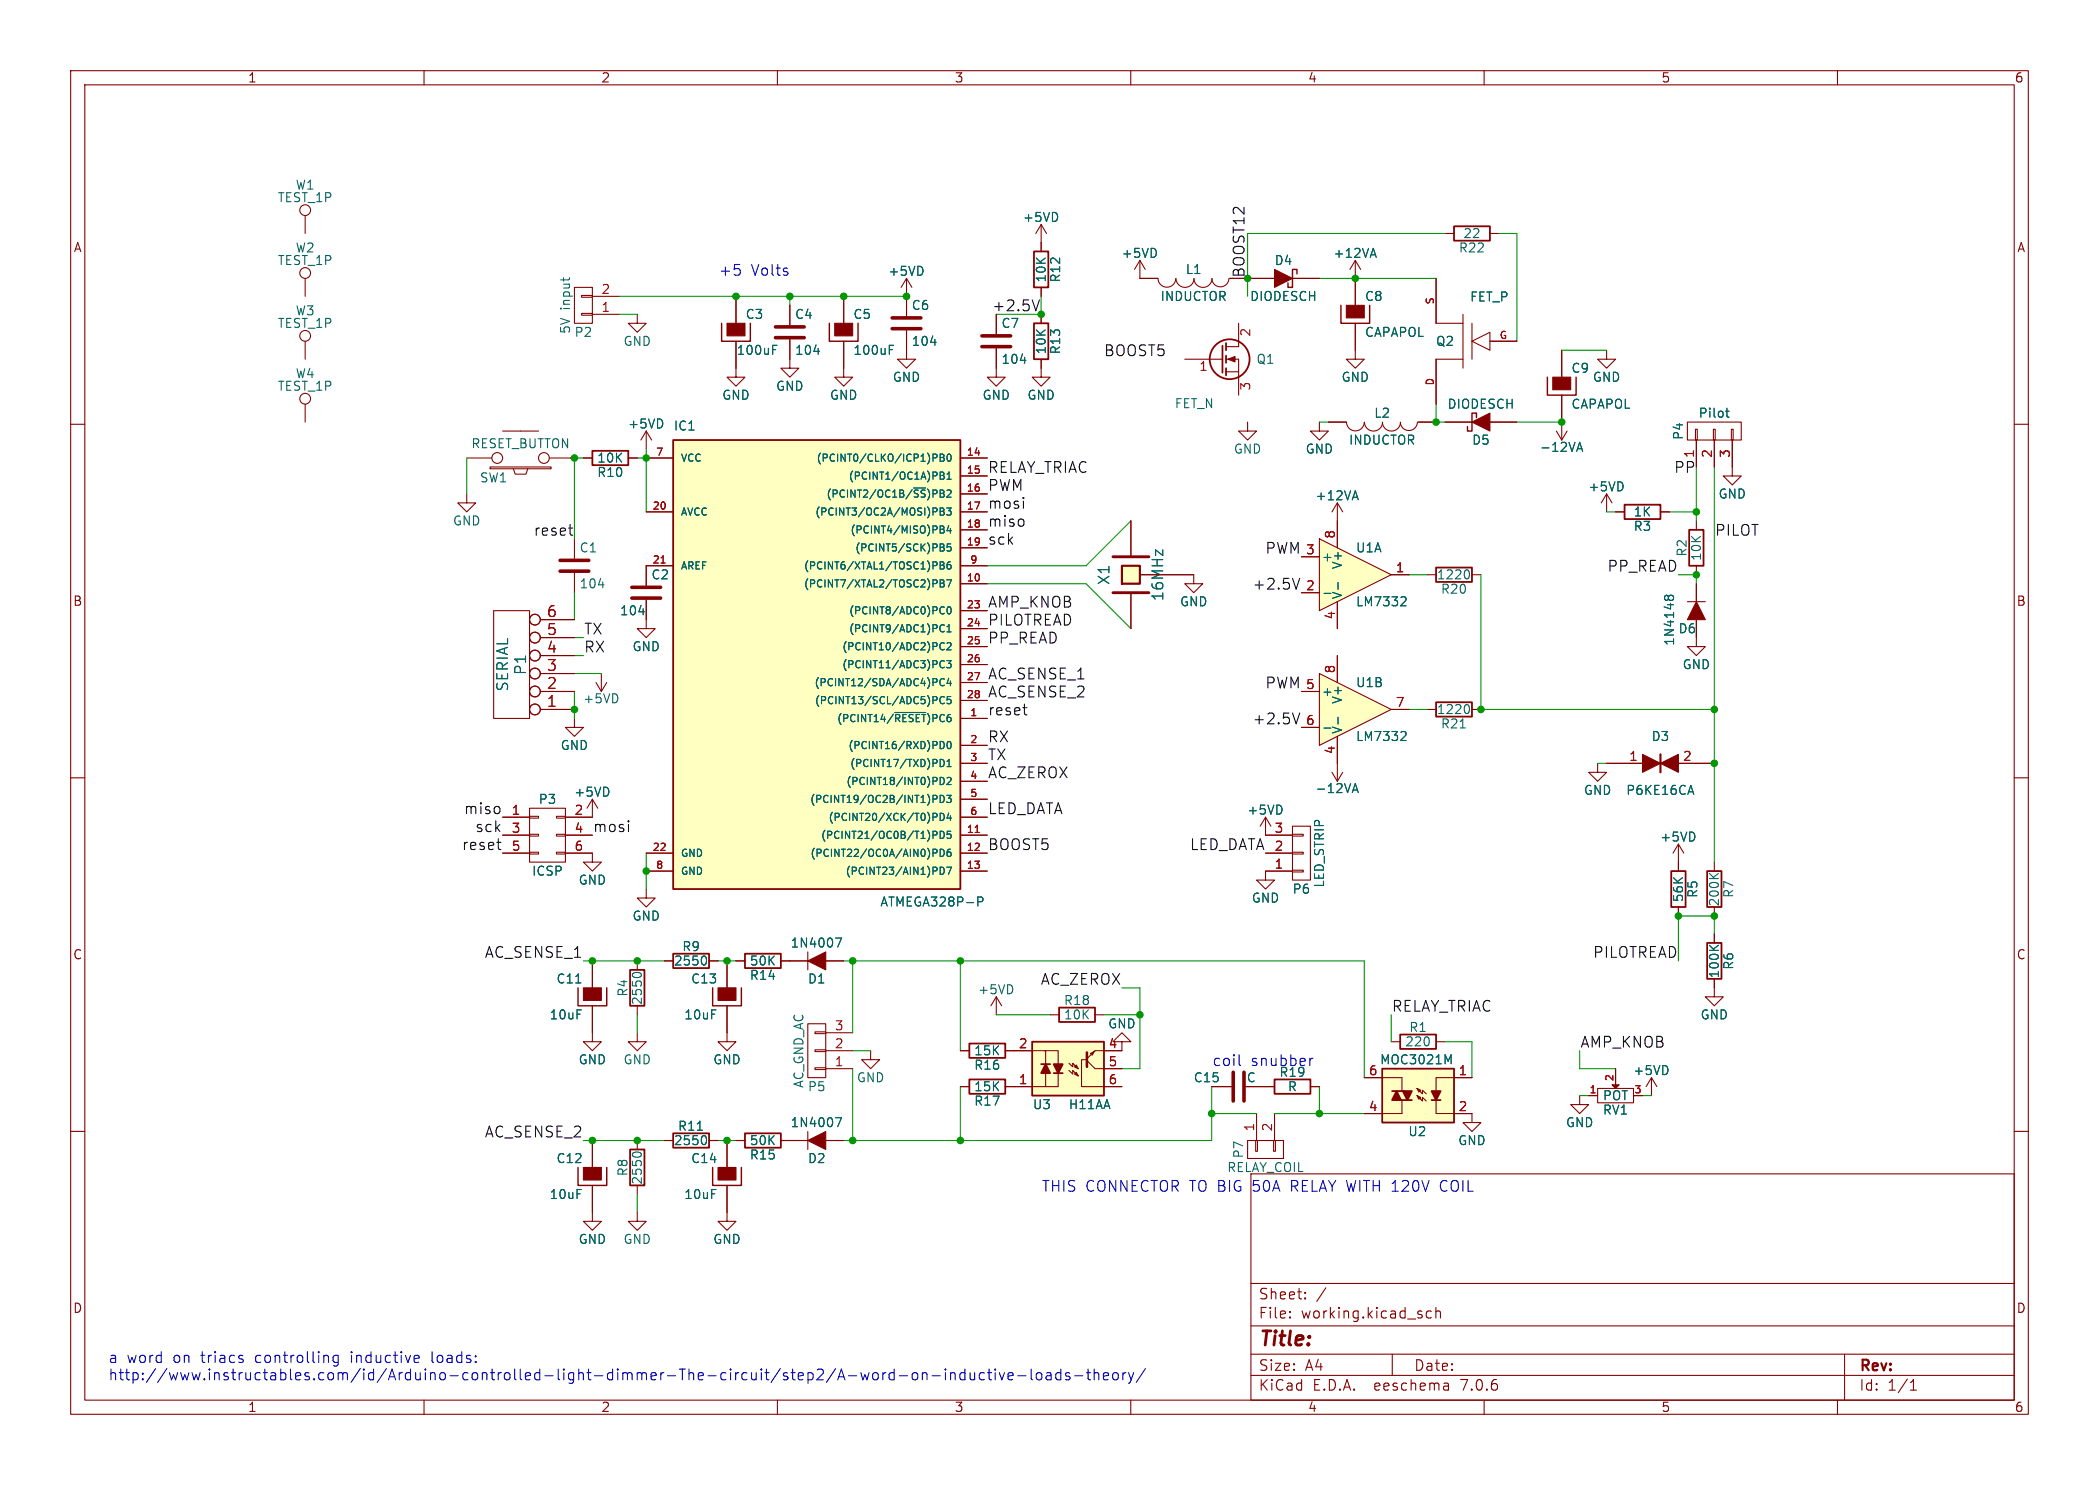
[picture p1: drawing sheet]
<svg xmlns="http://www.w3.org/2000/svg" width="297mm" height="210mm" viewBox="0 0 297 210" stroke-linecap="round" stroke-linejoin="round" font-family="sans-serif">
<defs><g id="words">
<text font-size="2.8" fill="#840000" x="178" y="190.9">Title:</text>
<g font-size="2.1" fill="#0000c2">
<text x="101.6" y="39.1">+5</text>
<text x="106.3" y="39.1">Volts</text>
<text x="171.4" y="150.9">coil</text>
<text x="177" y="150.9">snubber</text>
<text x="147.3" y="168.7">THIS CONNECTOR TO BIG</text>
<text x="177.5" y="168.7">50A</text>
<text x="183.1" y="168.7">RELAY WITH 120V</text>
<text x="204.6" y="168.7">COIL</text>
<text x="15.2" y="192.9">a</text>
<text x="15.2" y="195.3">http://www.instructables.com/id/Arduino-controlled-light-dimmer-The-circuit/step2/A-word-on-inductive-loads-theory/</text>
<text x="17.9" y="192.9">word</text>
<text x="24.5" y="192.9">on</text>
<text x="28.6" y="192.9">triacs</text>
<text x="36.4" y="192.9">controlling</text>
<text x="50" y="192.9">inductive</text>
<text x="61.6" y="192.9">loads:</text>
</g>
<text font-size="2.1" fill="#009600" x="176.2" y="39.4" transform="rotate(-90 176.2 39.4)">BOOST12</text>
<g font-size="2.1" fill="#0f0f0f">
<text x="140.3" y="44.1">+2.5V</text>
<text x="156.2" y="50.5">BOOST5</text>
<text x="139.7" y="69.5">PWM</text>
<text x="139.7" y="67">RELAY_TRIAC</text>
<text x="236.8" y="67">PP</text>
<text x="75.5" y="75.9">reset</text>
<text x="139.7" y="77.2">sck</text>
<text x="139.7" y="72.1">mosi</text>
<text x="139.7" y="74.6">miso</text>
<text x="242.6" y="75.9">PILOT</text>
<text x="177.2" y="83.5">+2.5V</text>
<text x="179" y="78.4">PWM</text>
<text x="227.4" y="81">PP_READ</text>
<text x="82.5" y="89.9">TX</text>
<text x="139.7" y="86">AMP_KNOB</text>
<text x="139.7" y="88.6">PILOTREAD</text>
<text x="82.5" y="92.4">RX</text>
<text x="139.7" y="91.1">PP_READ</text>
<text x="139.7" y="96.2">AC_SENSE_1</text>
<text x="139.7" y="101.3">reset</text>
<text x="139.7" y="98.7">AC_SENSE_2</text>
<text x="179" y="97.5">PWM</text>
<text x="139.7" y="107.6">TX</text>
<text x="139.7" y="105.1">RX</text>
<text x="177.2" y="102.6">+2.5V</text>
<text x="139.7" y="110.2">AC_ZEROX</text>
<text x="65.6" y="115.3">miso</text>
<text x="67.2" y="117.8">sck</text>
<text x="83.8" y="117.8">mosi</text>
<text x="139.7" y="115.3">LED_DATA</text>
<text x="65.3" y="120.3">reset</text>
<text x="139.7" y="120.3">BOOST5</text>
<text x="168.3" y="120.3">LED_DATA</text>
<text x="68.5" y="135.6">AC_SENSE_1</text>
<text x="225.4" y="135.6">PILOTREAD</text>
<text x="147.2" y="139.4">AC_ZEROX</text>
<text x="196.8" y="143.2">RELAY_TRIAC</text>
<text x="223.5" y="148.3">AMP_KNOB</text>
<text x="68.5" y="161">AC_SENSE_2</text>
</g>
<g font-size="2.1" fill="#006464">
<text x="157.2" y="82.8" transform="rotate(-90 157.2 82.8)">X1</text>
<text x="164.8" y="85.1" transform="rotate(-90 164.8 85.1)">16MHz</text>
<text x="74.7" y="95.5" transform="rotate(-90 74.7 95.5)">P1</text>
<text x="72.1" y="97.9" transform="rotate(-90 72.1 97.9)">SERIAL</text>
</g>
<g font-size="2.1" fill="#a90000">
<text x="77.3" y="89.9">5</text>
<text x="77.3" y="87.4">6</text>
<text x="77.3" y="95">3</text>
<text x="77.3" y="92.5">4</text>
<text x="77.3" y="100.1">1</text>
<text x="77.3" y="97.5">2</text>
</g>
<g font-size="2.1" fill="#840000">
<text x="178" y="184">Sheet:</text>
<text x="178" y="186.7">File:</text>
<text x="184.1" y="186.7">working.kicad_sch</text>
<text x="178" y="196.9">KiCad</text>
<text x="178" y="194.1">Size:</text>
<text x="184.7" y="194.1">A4</text>
<text x="185.7" y="196.9">E.D.A.</text>
<text x="194.6" y="196.9">eeschema</text>
<text x="200" y="194.1">Date:</text>
<text x="207" y="196.9">7.0.6</text>
<text x="263" y="194.3">Rev:</text>
<text x="263" y="196.9">Id:</text>
<text x="267.1" y="196.9">1/1</text>
</g>
<g font-size="1.8" fill="#840000">
<text x="35" y="11.9">1</text>
<text x="85" y="11.9">2</text>
<text x="135" y="11.9">3</text>
<text x="185" y="11.9">4</text>
<text x="235" y="11.9">5</text>
<text x="285" y="11.9">6</text>
<text x="10.3" y="35.9">A</text>
<text x="285.3" y="35.9">A</text>
<text x="10.3" y="85.9">B</text>
<text x="285.3" y="85.9">B</text>
<text x="10.3" y="135.9">C</text>
<text x="285.3" y="135.9">C</text>
<text x="10.3" y="185.9">D</text>
<text x="285.3" y="185.9">D</text>
<text x="35" y="199.9">1</text>
<text x="85" y="199.9">2</text>
<text x="135" y="199.9">3</text>
<text x="185" y="199.9">4</text>
<text x="235" y="199.9">5</text>
<text x="285" y="199.9">6</text>
</g>
<g font-size="1.8" fill="#006464">
<text x="39.2" y="28.8">TEST_1P</text>
<text x="41.7" y="27">W1</text>
<text x="41.7" y="35.9">W2</text>
<text x="144.6" y="31.6">+5VD</text>
<text x="206.3" y="35.9">R22</text>
<text x="207" y="33.9">22</text>
<text x="39.2" y="37.7">TEST_1P</text>
<text x="125.6" y="39.2">+5VD</text>
<text x="148.2" y="40" transform="rotate(-90 148.2 40)">10K</text>
<text x="150.2" y="40" transform="rotate(-90 150.2 40)">R12</text>
<text x="158.6" y="36.7">+5VD</text>
<text x="167.7" y="39">L1</text>
<text x="180.3" y="37.7">D4</text>
<text x="188.6" y="36.7">+12VA</text>
<text x="39.2" y="46.6">TEST_1P</text>
<text x="41.7" y="44.8">W3</text>
<text x="80.9" y="47.3" transform="rotate(-90 80.9 47.3)">5V</text>
<text x="80.9" y="43.8" transform="rotate(-90 80.9 43.8)">input</text>
<text x="81.2" y="47.9">P2</text>
<text x="105.4" y="45.3">C3</text>
<text x="112.4" y="45.3">C4</text>
<text x="120.7" y="45.3">C5</text>
<text x="128.9" y="44">C6</text>
<text x="141.6" y="46.6">C7</text>
<text x="164.1" y="42.8">INDUCTOR</text>
<text x="176.8" y="42.8">DIODESCH</text>
<text x="193" y="42.8">C8</text>
<text x="193" y="47.9">CAPAPOL</text>
<text x="207.9" y="42.8">FET_P</text>
<text x="41.7" y="53.7">W4</text>
<text x="88.1" y="49.1">GND</text>
<text x="104.1" y="50.4">100uF</text>
<text x="112.4" y="50.4">104</text>
<text x="120.7" y="50.4">100uF</text>
<text x="128.9" y="49.1">104</text>
<text x="141.6" y="51.7">104</text>
<text x="148.2" y="50.2" transform="rotate(-90 148.2 50.2)">10K</text>
<text x="150.2" y="50.2" transform="rotate(-90 150.2 50.2)">R13</text>
<text x="177.7" y="51.7">Q1</text>
<text x="203.1" y="49.1">Q2</text>
<text x="222.3" y="52.9">C9</text>
<text x="39.2" y="55.5">TEST_1P</text>
<text x="102.1" y="56.7">GND</text>
<text x="109.7" y="55.5">GND</text>
<text x="117.3" y="56.7">GND</text>
<text x="126.2" y="54.2">GND</text>
<text x="138.9" y="56.7">GND</text>
<text x="145.3" y="56.7">GND</text>
<text x="166.1" y="57.9">FET_N</text>
<text x="189.7" y="54.2">GND</text>
<text x="194.4" y="59.3">L2</text>
<text x="204.7" y="58">DIODESCH</text>
<text x="222.3" y="58">CAPAPOL</text>
<text x="225.3" y="54.2">GND</text>
<text x="240.3" y="59.3">Pilot</text>
<text x="66.6" y="63.6">RESET_BUTTON</text>
<text x="84.4" y="65.6">10K</text>
<text x="88.8" y="60.8">+5VD</text>
<text x="95.3" y="61.1">IC1</text>
<text x="174.5" y="64.4">GND</text>
<text x="184.7" y="64.4">GND</text>
<text x="190.8" y="63.1">INDUCTOR</text>
<text x="208.2" y="63.1">D5</text>
<text x="217.8" y="64.1">-12VA</text>
<text x="238.4" y="62.3" transform="rotate(-90 238.4 62.3)">P4</text>
<text x="67.8" y="68.4">SW1</text>
<text x="84.4" y="67.7">R10</text>
<text x="186" y="71">+12VA</text>
<text x="224.7" y="69.7">+5VD</text>
<text x="243.1" y="70.7">GND</text>
<text x="64" y="74.5">GND</text>
<text x="231.1" y="75.3">R3</text>
<text x="231.1" y="73.3">1K</text>
<text x="81.9" y="78.3">C1</text>
<text x="81.9" y="83.4">104</text>
<text x="92.1" y="82.1">C2</text>
<text x="186.9" y="79.6">+</text>
<text x="190.1" y="80.6" transform="rotate(-90 190.1 80.6)">V+</text>
<text x="191.8" y="78.3">U1A</text>
<text x="203.2" y="82.1">1220</text>
<text x="238.9" y="78.8" transform="rotate(-90 238.9 78.8)">R2</text>
<text x="240.9" y="79.4" transform="rotate(-90 240.9 79.4)">10K</text>
<text x="87.6" y="87.2">104</text>
<text x="166.9" y="86">GND</text>
<text x="190.1" y="84.8" transform="rotate(-90 190.1 84.8)">V-</text>
<text x="191.8" y="86">LM7332</text>
<text x="203.8" y="84.2">R20</text>
<text x="237.4" y="89.8">D6</text>
<text x="89.4" y="92.3">GND</text>
<text x="237.1" y="91.4" transform="rotate(-90 237.1 91.4)">1N4148</text>
<text x="238" y="94.8">GND</text>
<text x="82.4" y="99.7">+5VD</text>
<text x="186.9" y="98.7">+</text>
<text x="190.1" y="99.6" transform="rotate(-90 190.1 99.6)">V+</text>
<text x="191.8" y="97.4">U1B</text>
<text x="203.2" y="101.2">1220</text>
<text x="79.2" y="106.3">GND</text>
<text x="190.1" y="103.9" transform="rotate(-90 190.1 103.9)">V-</text>
<text x="191.8" y="105">LM7332</text>
<text x="203.8" y="103.2">R21</text>
<text x="233.6" y="105">D3</text>
<text x="76.1" y="113.9">P3</text>
<text x="81.1" y="112.9">+5VD</text>
<text x="186" y="112.4">-12VA</text>
<text x="224" y="112.6">GND</text>
<text x="230" y="112.6">P6KE16CA</text>
<text x="176.4" y="115.4">+5VD</text>
<text x="234.8" y="119.2">+5VD</text>
<text x="75.2" y="124.1">ICSP</text>
<text x="81.8" y="125.3">GND</text>
<text x="187.6" y="125.6" transform="rotate(-90 187.6 125.6)">LED_STRIP</text>
<text x="89.4" y="130.4">GND</text>
<text x="124.5" y="128.4">ATMEGA328P-P</text>
<text x="177" y="127.9">GND</text>
<text x="182.8" y="126.6">P6</text>
<text x="238.4" y="127.7" transform="rotate(-90 238.4 127.7)">56K</text>
<text x="240.4" y="127.1" transform="rotate(-90 240.4 127.1)">R5</text>
<text x="243.4" y="128.3" transform="rotate(-90 243.4 128.3)">200K</text>
<text x="245.5" y="127.1" transform="rotate(-90 245.5 127.1)">R7</text>
<text x="95.3" y="136.8">2550</text>
<text x="96.4" y="134.7">R9</text>
<text x="106" y="136.8">50K</text>
<text x="111.8" y="134.2">1N4007</text>
<text x="245.5" y="137.2" transform="rotate(-90 245.5 137.2)">R6</text>
<text x="78.6" y="139.3">C11</text>
<text x="89" y="141" transform="rotate(-90 89 141)">R4</text>
<text x="91" y="142.2" transform="rotate(-90 91 142.2)">2550</text>
<text x="97.7" y="139.3">C13</text>
<text x="106" y="138.8">R14</text>
<text x="114.2" y="139.3">D1</text>
<text x="138.3" y="140.8">+5VD</text>
<text x="150.5" y="142.3">R18</text>
<text x="243.4" y="138.4" transform="rotate(-90 243.4 138.4)">100K</text>
<text x="77.7" y="144.4">10uF</text>
<text x="96.7" y="144.4">10uF</text>
<text x="137.8" y="149.5">15K</text>
<text x="150.5" y="144.4">10K</text>
<text x="156.7" y="145.6">GND</text>
<text x="198.7" y="148.2">220</text>
<text x="199.3" y="146.2">R1</text>
<text x="240.5" y="144.4">GND</text>
<text x="81.8" y="150.7">GND</text>
<text x="88.1" y="150.7">GND</text>
<text x="100.8" y="150.7">GND</text>
<text x="113.9" y="154" transform="rotate(-90 113.9 154)">AC_GND_AC</text>
<text x="114.2" y="154.5">P5</text>
<text x="121.2" y="153.3">GND</text>
<text x="137.8" y="154.5">15K</text>
<text x="137.8" y="151.5">R16</text>
<text x="168.8" y="153.3">C15</text>
<text x="176.3" y="153.3">C</text>
<text x="180.9" y="152.5">R19</text>
<text x="182.1" y="154.5">R</text>
<text x="195.2" y="150.7">MOC3021M</text>
<text x="226.7" y="155.8">POT</text>
<text x="231" y="152.2">+5VD</text>
<text x="95.8" y="160.1">R11</text>
<text x="111.8" y="159.6">1N4007</text>
<text x="137.8" y="156.6">R17</text>
<text x="146.1" y="157.1">U3</text>
<text x="151.1" y="157.1">H11AA</text>
<text x="199.2" y="160.9">U2</text>
<text x="221.5" y="159.6">GND</text>
<text x="226.7" y="157.8">RV1</text>
<text x="78.6" y="164.7">C12</text>
<text x="89" y="166.4" transform="rotate(-90 89 166.4)">R8</text>
<text x="91" y="167.6" transform="rotate(-90 91 167.6)">2550</text>
<text x="95.3" y="162.2">2550</text>
<text x="97.7" y="164.7">C14</text>
<text x="106" y="164.2">R15</text>
<text x="106" y="162.2">50K</text>
<text x="114.2" y="164.7">D2</text>
<text x="173.6" y="166">RELAY_COIL</text>
<text x="176.1" y="163.9" transform="rotate(-90 176.1 163.9)">P7</text>
<text x="206.2" y="162.2">GND</text>
<text x="77.7" y="169.8">10uF</text>
<text x="96.7" y="169.8">10uF</text>
<text x="81.8" y="176.1">GND</text>
<text x="88.1" y="176.1">GND</text>
<text x="100.8" y="176.1">GND</text>
</g>
<g font-size="1.8" fill="#a90000">
<text x="85" y="41.7">2</text>
<text x="85" y="44.2">1</text>
<text x="177.2" y="47.7" transform="rotate(-90 177.2 47.7)">2</text>
<text x="169.6" y="52.8">1</text>
<text x="177.2" y="55.3" transform="rotate(-90 177.2 55.3)">3</text>
<text x="239.8" y="64.8" transform="rotate(-90 239.8 64.8)">1</text>
<text x="242.3" y="64.8" transform="rotate(-90 242.3 64.8)">2</text>
<text x="244.9" y="64.8" transform="rotate(-90 244.9 64.8)">3</text>
<text x="189" y="76.3" transform="rotate(-90 189 76.3)">8</text>
<text x="184.7" y="83.6">2</text>
<text x="184.7" y="78.5">3</text>
<text x="197.4" y="81">1</text>
<text x="189" y="87.7" transform="rotate(-90 189 87.7)">4</text>
<text x="189" y="95.3" transform="rotate(-90 189 95.3)">8</text>
<text x="184.7" y="97.5">5</text>
<text x="197.4" y="100.1">7</text>
<text x="184.7" y="102.6">6</text>
<text x="189" y="106.8" transform="rotate(-90 189 106.8)">4</text>
<text x="230.4" y="107.7">1</text>
<text x="238.1" y="107.7">2</text>
<text x="72.3" y="115.3">1</text>
<text x="72.3" y="117.9">3</text>
<text x="81.2" y="115.3">2</text>
<text x="81.2" y="117.9">4</text>
<text x="180.3" y="117.9">3</text>
<text x="72.3" y="120.4">5</text>
<text x="81.2" y="120.4">6</text>
<text x="180.3" y="122.9">1</text>
<text x="180.3" y="120.4">2</text>
<text x="118" y="148.3">2</text>
<text x="118" y="145.8">3</text>
<text x="144.1" y="148.3">2</text>
<text x="156.8" y="148.3">4</text>
<text x="118" y="150.9">1</text>
<text x="144.1" y="153.4">1</text>
<text x="156.8" y="150.9">5</text>
<text x="156.8" y="153.4">6</text>
<text x="193.6" y="152.1">6</text>
<text x="206.3" y="152.1">1</text>
<text x="177.5" y="160.1" transform="rotate(-90 177.5 160.1)">1</text>
<text x="180.1" y="160.1" transform="rotate(-90 180.1 160.1)">2</text>
<text x="193.6" y="157.2">4</text>
<text x="206.3" y="157.2">2</text>
</g>
<g font-size="1.4" fill="#a90000">
<text x="202.9" y="43.2" transform="rotate(-90 202.9 43.2)">S</text>
<text x="212.1" y="48">G</text>
<text x="202.9" y="54.6" transform="rotate(-90 202.9 54.6)">D</text>
<text x="92.7" y="64.5">7</text>
<text x="136.7" y="64.5">14</text>
<text x="136.7" y="67.1">15</text>
<text x="136.7" y="69.6">16</text>
<text x="92.3" y="72.1">20</text>
<text x="136.7" y="72.1">17</text>
<text x="136.7" y="74.7">18</text>
<text x="136.7" y="77.2">19</text>
<text x="92.3" y="79.8">21</text>
<text x="136.7" y="82.3">10</text>
<text x="137.2" y="79.8">9</text>
<text x="136.7" y="86.1">23</text>
<text x="136.7" y="88.6">24</text>
<text x="136.7" y="91.2">25</text>
<text x="136.7" y="93.7">26</text>
<text x="136.7" y="96.3">27</text>
<text x="136.7" y="98.8">28</text>
<text x="137.2" y="101.3">1</text>
<text x="137.2" y="105.2">2</text>
<text x="137.2" y="107.7">3</text>
<text x="137.2" y="110.2">4</text>
<text x="137.2" y="112.8">5</text>
<text x="136.7" y="117.9">11</text>
<text x="137.2" y="115.3">6</text>
<text x="92.3" y="120.4">22</text>
<text x="92.7" y="122.9">8</text>
<text x="136.7" y="120.4">12</text>
<text x="136.7" y="122.9">13</text>
<text x="224.8" y="154.7">1</text>
<text x="228.3" y="153" transform="rotate(-90 228.3 153)">2</text>
<text x="231.2" y="154.7">3</text>
</g>
<g font-size="1.4" fill="#006464">
<text x="96.3" y="65.5">VCC</text>
<text x="115.4" y="65.5">(PCINT0/CLKO/ICP1)PB0</text>
<text x="116.8" y="70.6">(PCINT2/OC1B/~{SS})PB2</text>
<text x="120" y="68">(PCINT1/OC1A)PB1</text>
<text x="96.3" y="73.1">AVCC</text>
<text x="115.2" y="73.1">(PCINT3/OC2A/MOSI)PB3</text>
<text x="120.2" y="75.7">(PCINT4/MISO)PB4</text>
<text x="96.3" y="80.7">AREF</text>
<text x="113.6" y="83.3">(PCINT7/XTAL2/TOSC2)PB7</text>
<text x="113.6" y="80.7">(PCINT6/XTAL1/TOSC1)PB6</text>
<text x="120.9" y="78.2">(PCINT5/SCK)PB5</text>
<text x="120" y="87.1">(PCINT8/ADC0)PC0</text>
<text x="120" y="89.6">(PCINT9/ADC1)PC1</text>
<text x="119" y="92.2">(PCINT10/ADC2)PC2</text>
<text x="119" y="94.7">(PCINT11/ADC3)PC3</text>
<text x="115.1" y="97.3">(PCINT12/SDA/ADC4)PC4</text>
<text x="115.2" y="99.8">(PCINT13/SCL/ADC5)PC5</text>
<text x="118.3" y="102.3">(PCINT14/~{RESET})PC6</text>
<text x="119.9" y="106.1">(PCINT16/RXD)PD0</text>
<text x="114.5" y="113.8">(PCINT19/OC2B/INT1)PD3</text>
<text x="119.6" y="111.2">(PCINT18/INT0)PD2</text>
<text x="120.2" y="108.7">(PCINT17/TXD)PD1</text>
<text x="116" y="118.8">(PCINT21/OC0B/T1)PD5</text>
<text x="117.1" y="116.3">(PCINT20/XCK/T0)PD4</text>
<text x="96.3" y="121.4">GND</text>
<text x="96.3" y="123.9">GND</text>
<text x="114.5" y="121.4">(PCINT22/OC0A/AIN0)PD6</text>
<text x="119.5" y="123.9">(PCINT23/AIN1)PD7</text>
</g>
</g></defs>
<g fill="none" stroke="#840000" stroke-width=".15">
<path d="M10 10h277v190h-277zM12 12h273v186h-273zM60 10v2M110 10v2M160 10v2M210 10v2M260 10v2M43.2 30.5v2.5M43.2 39.4v2.5M128.3 39.4l-.8 1.2M128.3 39.4v5.3M128.3 39.4l.7 1.2"/>
<path d="M10 60h2M43.2 48.3v2.5M43.2 57.2v2.5M104.1 48.3v5h1.3l-1.3 1.3-1.2-1.3h1.2M104.1 41.9v3.8M111.8 48v4.1h1.2l-1.2 1.2-1.3-1.2h1.3M111.8 43.2v2.8M119.4 48.3v5h1.2l-1.2 1.3-1.3-1.3h1.3M119.4 41.9v3.8M128.3 46.7v4.1h1.2l-1.2 1.3-1.3-1.3h1.3M176.5 59.7v1.3h1.3l-1.3 1.2-1.2-1.2h1.2M191.8 49.5v1.3h1.2l-1.2 1.3-1.3-1.3h1.3"/>
<path d="M285 60h2M240 73.7v1.2M91.4 84.8v4.1h1.3l-1.3 1.3-1.2-1.3h1.2M91.4 80v2.8M238.8 85.1h2.5M240 87.6v3.8h1.3l-1.3 1.3-1.2-1.3h1.2M240 80v1.3M240 82.6v2.5M10 110h2M226.1 108v1.2h1.2l-1.2 1.3-1.3-1.3h1.3M227.3 108h15.3M237.5 119.4l-.8 1.3"/>
<path d="M237.5 119.4v3.8M237.5 119.4l.8 1.3M285 110h2M237.5 128.3v1.2M242.6 138.4v2.6h1.2l-1.2 1.2-1.3-1.2h1.3M242.6 121.9v1.3M242.6 128.3v1.2M242.6 132.1v1.3M10 160h2M196.8 147.3h1.3M203.2 147.3h1.3M223.5 154.9v1.3h1.3l-1.3 1.3-1.3-1.3h1.3"/>
<path d="M224.8 154.9h1.3M226.1 153.9h5v2.1h-5zM228.6 151.1v2.6M231.1 154.9h1.3M233.7 152.4l-.8 1.3M233.7 152.4v2.5M233.7 152.4l.7 1.3M285 160h2M177 166h108v32h-108zM60 198v2M110 198v2M160 198v2"/>
<path d="M177 194.5h108M177 191.5h108M177 187.5h108M177 181.5h108M182.5 186.3h.1l-.1 .1M182.5 186.3v.1M182.5 185.5v.1M182.5 185.5h.1l-.1 .1M184.7 183.6v.1M184.7 183.6h-.1l.1 .1M184.7 182.8v.1M184.7 182.8h-.1l.1 .1"/>
<path d="M187.6 182.1l-1.3 2M197 191.5v3M202.5 185.5l-.4-.1-.3 .3v.4l.2 .2 .1 .1 .4-.1M203.2 185.5a.37 .37 0 0 1 .6 .1v.8M203.2 184.9v1.5M204.9 195.7l.1 .9M205 196.5l-.2 .1M205 196h-.2M210 198v2M260 198v2M261 191.5v6.5M270.3 196.6h.9"/>
<path d="M270.3 195.5l.4-.4v1.5"/>
<circle cx="43.2" cy="38.6" r=".76"/>
<circle cx="43.2" cy="29.7" r=".76"/>
<circle cx="43.2" cy="56.4" r=".76"/>
<circle cx="43.2" cy="47.5" r=".76"/>
</g>
<path d="M239 74.9h2v5.1h-2zM236.5 123.2h2v5.1h-2zM241.6 123.2h2v5.1h-2zM241.6 133.4h2v5h-2zM198.1 146.3h5.1v2h-5.1z" fill="none" stroke="#840000" stroke-width=".25"/>
<g fill="none" stroke="#006464" stroke-width=".15">
<path d="M109.3 49.4h.5M109.3 48.8h.6M115.2 49.7h.8M125.8 49.4h.5M125.8 48.8h.6M131.7 48.4h.8M90.4 86.5h.8M236.1 84.7l-.1 .1M236.1 84.4l-.3-.2h-.1l-.2 .2 .1 .4M236.1 84.4l.2-.2h.4l.1 .2-.1 .4M236.1 84.4v.3M236.1 84.7v.1"/>
<path d="M239.2 111.1l.5 1.2M241.9 123.5l.7 .7M241.9 133.7l.7 .7M243.1 123.5l-.7 .6M243.1 133.7l-.7 .5"/>
</g>
<path d="M109.7 47.8h4.1M109.7 46.2h4.1M126.2 46.5h4.1M126.2 45h4.1M89.4 84.6h4.1M89.4 83.1h4.1" fill="none" stroke="#840000" stroke-width=".51"/>
<path d="M102.1 45.7v2.6h4.1v-2.6M117.3 45.7v2.6h4.1v-2.6" fill="none" stroke="#840000" stroke-width=".2"/>
<g fill="#840000" stroke="#840000" stroke-width=".15">
<path d="M118.1 45.7h2.5v1.8h-2.5z"/>
<path d="M228.1 153.4h1l-.5 .5z"/>
<path d="M232.4 106.7l2.5 1.3-2.5 1.2z"/>
<path d="M234.9 108l2.6-1.3v2.5z"/>
<path d="M102.9 45.7h2.5v1.8h-2.5z"/>
<path d="M240 85.1l1.3 2.5h-2.5z"/>
</g>
<path d="M234.9 106.7v2.5" fill="none" stroke="#840000" stroke-width=".3"/>
<path d="M158.7 80h2.6v2.6h-2.6z" fill="#ffffc2"/>
<path d="M157.5 78.7h5.1M157.5 83.8h5.1" fill="none" stroke="#840000" stroke-width=".41"/>
<path d="M158.7 80h2.6v2.6h-2.6z" fill="none" stroke="#840000" stroke-width=".3"/>
<g fill="none" stroke="#840000" stroke-width=".15">
<path d="M161.3 36.8l-.8 1.3M161.3 36.8v2.6h2.5M161.3 36.8l.8 1.3M163.9 39.4a1.26 1.26 0 0 0 1.2 1.2 1.26 1.26 0 0 0 1.3-1.2M166.4 39.4a1.28 1.28 0 0 0 1.3 1.2 1.28 1.28 0 0 0 1.3-1.2 1.27 1.27 0 0 0 1.2 1.2 1.27 1.27 0 0 0 1.3-1.2M171.5 39.4a1.21 1.21 0 0 0 1.2 1.2 1.21 1.21 0 0 0 1.2-1.2M203.2 39.4v6.3h3.8M204.5 33h1.2M210.8 33h1.3M167.6 50.8h5.4M173.5 50.8h1.8v5.1M173.5 52.6h1.8"/>
<path d="M175.3 45.7v3.3h-1.8M204.5 59.7h3.8M207 44.5v7.6M207 50.8h-3.8v6.4M208.3 45.7v5.1M208.3 48.3l2.5-1.3v2.5zM210.8 48.3h3.8M210.8 59.7h3.8M221 49.5v3.8M221 55.9v6.3M227.3 49.5v1.3h1.3l-1.3 1.3-1.2-1.3h1.2M238.8 59.7h7.6v2.5h-7.6z"/>
<path d="M66 69.9v1.2h1.3l-1.3 1.3-1.2-1.3h1.2M66 64.8h3.6M69.3 66h8.7v.3h-8.7zM71.1 61h5.1M72.6 66.3l.3 .8h1.5l.3-.8M77.7 64.8h3.6M81.3 76.2v2.8M82.5 64.8h1.3M88.9 64.8h1.3M91.4 64.8h3.8M91.4 61l-.7 1.2M91.4 61v2.5"/>
<path d="M91.4 61l.8 1.2M91.4 72.4h3.8M135.9 64.8h3.8M135.9 72.4h3.8M135.9 67.3h3.8M135.9 69.9h3.8M135.9 74.9h3.8M135.9 77.5h3.8M160 73.7v5M220.2 61l.8 1.2M221.7 61l-.7 1.2M227.3 69.9l-.7 1.2"/>
<path d="M227.3 69.9v2.5M227.3 69.9l.8 1.2M228.6 72.4h1.3M234.9 72.4h1.3M239.9 60.7h.3v1.5h-.3zM240 62.2v3.8M242.4 60.7h.3v1.5h-.3zM242.6 62.2v3.8M245 60.7h.2v1.5h-.2zM245.1 62.2v5.1h1.3l-1.3 1.3-1.3-1.3h1.3M69.8 86.4h5.1v15.2h-5.1zM76.5 97.8h4.8"/>
<path d="M76.5 95.3h4.8M76.5 92.7h4.8M76.5 90.2h4.8M76.5 87.6h4.8M81.3 81v2.8M84.3 96.5l.8 1.3M85.1 95.3v2.5M85.9 96.5l-.8 1.3M91.4 80h3.8M135.9 82.6h3.8M135.9 80h3.8M135.9 86.4h3.8"/>
<path d="M135.9 88.9h3.8M135.9 91.4h3.8M135.9 94h3.8M135.9 96.5h3.8M135.9 99.1h3.8M160 83.8v5.1M161.3 81.3h7.6v1.3h1.3l-1.3 1.2-1.3-1.2h1.3M201.9 81.3h1.3M208.3 81.3h1.2M76.5 100.3h4.8M81.3 101.6v1.3h1.2l-1.2 1.2-1.3-1.2h1.3M83.8 113l-.7 1.3"/>
<path d="M83.8 113v2.6M83.8 113l.8 1.3M135.9 101.6h3.8M135.9 118.1h3.8M135.9 105.4h3.8M135.9 108h3.8M135.9 110.5h3.8M135.9 113h3.8M135.9 115.6h3.8M179.1 115.6l-.8 1.2M179.1 115.6v2.5M179.1 115.6l.7 1.2"/>
<path d="M91.4 120.7h3.8M91.4 123.2h3.8M135.9 120.7h3.8M135.9 123.2h3.8M179.1 123.2v1.3h1.2l-1.2 1.2-1.3-1.2h1.3M114.3 144.8h2.5v7.6h-2.5zM115.3 145.9h1.5v.3h-1.5zM115.3 148.5h1.5v.2h-1.5zM115.3 151h1.5v.3h-1.5zM116.8 151.1h3.8M116.8 148.6h3.8M116.8 146.1h3.8"/>
<path d="M158.7 147.3h1.3l-1.3-1.2-1.2 1.2h1.2v1.3M83.8 167.6v5.1h1.3l-1.3 1.3-1.3-1.3h1.3M83.8 161.3v3.8M90.2 171.5v1.2h1.2l-1.2 1.3-1.3-1.3h1.3M90.2 161.3v1.3M90.2 167.6v1.3M94 161.3h1.2M100.3 161.3h1.3M102.9 171.5v1.2h1.2l-1.2 1.3-1.3-1.3h1.3"/>
<circle cx="70.4" cy="64.8" r=".76"/>
<circle cx="77" cy="64.8" r=".76"/>
<circle cx="75.7" cy="92.7" r=".76"/>
<circle cx="75.7" cy="87.6" r=".76"/>
<circle cx="75.7" cy="97.8" r=".76"/>
<circle cx="75.7" cy="95.2" r=".76"/>
<circle cx="75.7" cy="90.2" r=".76"/>
<circle cx="75.7" cy="100.3" r=".76"/>
</g>
<g fill="none" stroke="#840000" stroke-width=".25">
<path d="M205.7 32h5.1v2h-5.1zM173 48.9v3.8M173.5 48.5v1M173.5 50.3v1M173.5 52.1v1M83.8 63.8h5.1v2h-5.1zM95.2 62.2h40.7v63.5h-40.7zM229.9 71.4h5v2h-5zM203.2 80.3h5.1v2h-5.1zM89.2 162.6h2v5h-2zM95.2 160.3h5.1v2h-5.1z"/>
<circle cx="174" cy="50.8" r="2.82"/>
</g>
<g fill="none" stroke="#006464" stroke-width=".15">
<path d="M244.2 58.2h.5M244.4 57.7v1.1v.1l.3 .1M129.3 69h1.7M132 64.2h.4l.2 .2-.1 .3h-.5M132.5 79.5l.1 .1-.1 .3M132.5 71.9v.4M133 79.5h.4l.2 .1-.2 .3 .2 .1v.3l-.2 .2h-.4zM133 64.2h.4l.2 .2-.2 .3 .2 .1v.2l-.2 .2h-.4zM133 71.8h.4l.2 .2-.2 .3 .2 .1v.3l-.2 .2h-.4zM133 66.8l.5 .1 .1 .1-.2 .2M133 74.4l.5 .1 .1 .2-.2 .2M133 76.9l.5 .1 .1 .2-.2 .2"/>
<path d="M133 64.7h.4M133 67.2h.4M133 72.3h.4M133 74.9h.4M133 77.4h.4M133 79.9h.4M133.4 67.2l.2 .2v.3l-.6 .1M133.4 74.9l.2 .2v.2l-.6 .1M133.4 77.4l.2 .2v.2l-.6 .1M134 71.8h.6l-.4 .4 .3 .1v.5l-.1 .1-.4-.1M134 67.8h.6M134 67l.3-.2v1"/>
<path d="M134.1 64.3l.1-.1a.54 .54 0 0 1 .4 .5 .54 .54 0 0 1-.4 .5 .68 .68 0 0 1-.1-.9zM134.1 69.3h.4l.1 .3-.6 .7h.6M134.2 74.3l-.2 .8h.6M134.5 79.5h-.3a.68 .68 0 0 0 0 1l.3-.1 .1-.4-.2-.2-.3 .1-.1 .1M134.5 74.7v.7M134.5 76.9h-.5v.5l.1-.1 .4 .1 .1 .1-.1 .3-.1 .1-.4-.1M223.1 63.8l.4-1.2 .4 1.2M223.2 63.5h.6M84.7 82.7h.8M132.4 98.5l.2 .2-.1 .2-.1 .1M132.5 82.1v.3M132.5 96.1v.3"/>
<path d="M133 82h.4l.2 .2-.2 .3 .2 .1v.2l-.2 .2h-.4zM133 82.5h.4M133.1 89.2l.2 .2 .3-.1M133.1 91.8l.2 .1 .3-.1M133.1 94.3l.2 .1 .3-.1M133.3 85.8l.3 .1M133.6 86.7l-.3 .1M133.6 88.4l-.3-.1-.2 .2M133.6 91l-.3-.1-.2 .1M133.6 93.5l-.3-.1-.2 .2M133.6 96.1a.48 .48 0 0 0-.7 .3 .48 .48 0 0 0 .5 .6l.2-.1M133.6 98.6a.48 .48 0 0 0-.7 .3 .48 .48 0 0 0 .5 .6l.2-.1"/>
<path d="M134 82h.6l-.4 1M134 93.4h.6l-.4 .4 .3 .1v.4l-.1 .1-.4-.1M134 91l.4-.1 .2 .3-.6 .7h.6M134 88.6l.3-.3v1.1M134 89.4h.6M134.1 85.9l.1-.1a.54 .54 0 0 1 .4 .5 .54 .54 0 0 1-.4 .5 .68 .68 0 0 1-.1-.9zM134.2 95.9l-.2 .7h.6M134.5 96.3v.7M134.5 98.5h-.5v.5l.1-.1h.4l.1 .2-.1 .3-.1 .1-.4-.1M207.6 80.6a.79 .79 0 0 1 0 1.3M126.6 100.8h4.4M132 112.5h.4l.2 .2-.1 .3h-.5"/>
<path d="M132 117.6h.4l.2 .1-.1 .3-.5 .1M132.4 115l.2 .2-.1 .3h-.1M133 104.9a.51 .51 0 0 1 .6 .5 .51 .51 0 0 1-.6 .5M133 107.4a.51 .51 0 0 1 .6 .5 .51 .51 0 0 1-.6 .5M133 109.9a.51 .51 0 0 1 .6 .5 .51 .51 0 0 1-.6 .6zM133 112.5a.51 .51 0 0 1 .6 .5 .51 .51 0 0 1-.6 .5zM133 115a.51 .51 0 0 1 .6 .5 .51 .51 0 0 1-.6 .5zM133 117.6a.51 .51 0 0 1 .6 .5 .51 .51 0 0 1-.6 .5zM134 112.5h.6l-.4 .4 .3 .1v.4l-.1 .1-.4-.1M134 110l.4-.1 .2 .3-.6 .8h.6M134 107.7l.3-.3v1M134 108.4h.6"/>
<path d="M134.1 104.9h.1a.54 .54 0 0 1 .4 .5 .54 .54 0 0 1-.4 .5 .68 .68 0 0 1-.1-1zM134.2 115l-.2 .7h.6M134.5 115.4v.6M134.5 117.6h-.5v.4l.1-.1 .4 .1 .1 .1-.1 .4-.1 .1-.4-.1M132 120.1h.4l.2 .2-.1 .3h-.5M133 120.1a.51 .51 0 0 1 .6 .5 .51 .51 0 0 1-.6 .5zM133 122.6a.51 .51 0 0 1 .6 .5 .51 .51 0 0 1-.6 .6zM134 122.6h.6l-.4 1.1M134.5 120.1h-.3a.68 .68 0 0 0 0 1l.3-.1 .1-.3-.2-.2h-.3l-.1 .2M138.4 126.9h.4l.3 .2-.1 .4h-.6M98.7 159.8h.7M89.5 163.2a.79 .79 0 0 1 1.2 0"/>
<path d="M99.7 160.6a.79 .79 0 0 1 0 1.3"/>
</g>
<path d="M79.2 79.2h4.1M79.2 80.8h4.1" fill="none" stroke="#840000" stroke-width=".51"/>
<path d="M208.9 59.1v-.7h-.6v2.6h-.7v-.7M218.9 53.3v2.6h4.1v-2.6M81.8 165.1v2.5h4.1v-2.5" fill="none" stroke="#840000" stroke-width=".2"/>
<g fill="#840000" stroke="#840000" stroke-width=".15">
<path d="M219.7 53.3h2.5v1.8h-2.5z"/>
<path d="M208.3 59.7l2.5-1.3v2.6z"/>
<path d="M82.5 165.1h2.6v1.8h-2.6z"/>
<path d="M173.7 50.8l1.1-.4v.8z"/>
</g>
<path d="M95.2 62.2h40.7v63.5h-40.7z" fill="#ffffc2" stroke="#ffffc2" stroke-width=".14"/>
<path d="M93.5 79.6h.6M138 117.7h.6" fill="none" stroke="#a90000" stroke-width=".15"/>
<path d="M186.7 95.3l10.1 5-10.1 5.1z" fill="#ffffc2"/>
<g fill="none" stroke="#840000" stroke-width=".15">
<path d="M186.7 59.7v1.3h1.3l-1.3 1.2-1.3-1.2h1.3M184.1 97.8h2.6M186.7 95.3l10.1 5-10.1 5.1zM189.2 92.7v3.8M179.1 118.1h3.8M182.9 118h1.5v.2h-1.5zM182.9 116.8h2.5v7.7h-2.5zM184.1 102.9h2.6M188.5 109.2l.7 1.3M189.2 104.1v6.4M190 109.2l-.8 1.3M196.8 100.3h2.6"/>
<path d="M201.9 100.3h1.3M208.3 100.3h1.2M179.1 123.2h3.8M179.1 120.7h3.8M182.9 120.5h1.5v.3h-1.5zM182.9 123.1h1.5v.2h-1.5zM141 141l-.8 1.2M141 141v2.5M141 141l.7 1.2M148.6 143.5h1.3M154.9 143.5h1.3M177.8 157.5v3.8"/>
<path d="M180.3 157.5v3.8M102.9 161.3v3.8M102.9 167.6v3.9M111.8 161.3h2.5M114.3 160v2.6M116.8 161.3h2.6M176.5 161.3h5.1v2.5h-5.1zM177.7 161.3h.2v1.5h-.2zM180.2 161.3h.3v1.5h-.3z"/>
</g>
<path d="M207.6 99.6a.79 .79 0 0 1 0 1.3M187.3 103h1M189.3 101.4v1M191.3 112.1l.5-1.3 .4 1.3M191.5 111.7h.6M198.4 103.4l.4 .1 .2 .3-.1 .2-.7 .7h.8M206.6 102.9h.7M118.2 158.1h.9l-.6 1.2" fill="none" stroke="#006464" stroke-width=".15"/>
<path d="M203.2 99.3h5.1v2h-5.1zM149.9 142.5h5v2h-5z" fill="none" stroke="#840000" stroke-width=".25"/>
<path d="M100.8 165.1v2.5h4.1v-2.5" fill="none" stroke="#840000" stroke-width=".2"/>
<g fill="#840000" stroke="#840000" stroke-width=".15">
<path d="M101.6 165.1h2.5v1.8h-2.5z"/>
<path d="M114.3 161.3l2.5-1.3v2.6z"/>
</g>
<path d="M186.7 76.2l10.1 5.1-10.1 5.1z" fill="#ffffc2"/>
<g fill="none" stroke="#840000" stroke-width=".15">
<path d="M147.3 31.8l-.7 1.2M147.3 31.8v3.8M147.3 31.8l.8 1.2M161.3 39.4h2.5M176.5 39.4h3.8M182.9 39.4h3.8M191.8 36.8l-.8 1.3M191.8 36.8v6.4M191.8 36.8l.7 1.3M203.2 39.4v6.3M81.3 40.6h2.5v5.1h-2.5zM82.3 41.8h1.5v.2h-1.5z"/>
<path d="M82.3 44.3h1.5v.3h-1.5zM83.8 44.5h3.8M83.8 41.9h3.8M90.2 44.5v1.2h1.2l-1.2 1.3-1.3-1.3h1.3M104.1 41.9v3.8M104.1 48.3v3.8M111.8 43.2v2.8M111.8 48v2.8M119.4 41.9v3.8M119.4 48.3v3.8M128.3 41.9v2.8M128.3 46.7v2.8"/>
<path d="M141 49.3v4h1.2l-1.2 1.3-1.3-1.3h1.3M141 44.5v2.7M147.3 50.8v2.5h1.3l-1.3 1.3-1.3-1.3h1.3M147.3 40.6v1.3M147.3 44.5v1.2M188 59.7h2.5M190.5 59.7a1.26 1.26 0 0 0 1.3 1.2 1.26 1.26 0 0 0 1.2-1.2M191.8 45.7v3.8M193.1 59.7a1.28 1.28 0 0 0 1.2 1.3 1.28 1.28 0 0 0 1.3-1.3 1.27 1.27 0 0 0 1.3 1.3 1.27 1.27 0 0 0 1.3-1.3M198.1 59.7a1.21 1.21 0 0 0 1.3 1.2 1.21 1.21 0 0 0 1.2-1.2M200.7 59.7h2.5M203.2 50.8v6.4"/>
<path d="M204.5 59.7h3.8M210.8 59.7h3.8M210.8 48.3h3.8M221 49.5v3.8M221 55.9v3.8M82.5 64.8h1.3M88.9 64.8h1.3M91.4 72.4h3.8M91.4 64.8h3.8M135.9 72.4h3.8M135.9 64.8h3.8M135.9 67.3h3.8"/>
<path d="M135.9 69.9h3.8M135.9 74.9h3.8M135.9 77.5h3.8M160 73.7v5M184.1 78.7h2.6M186.7 76.2l10.1 5.1-10.1 5.1zM189.2 71.1v6.4M189.2 71.1l-.7 1.3M189.2 71.1l.8 1.3M228.6 72.4h1.3M234.9 72.4h1.3M240 62.2v3.8"/>
<path d="M242.6 62.2v3.8M245.1 62.2v3.8M76.5 97.8h4.8M76.5 95.3h4.8M76.5 92.7h4.8M76.5 90.2h4.8M76.5 87.6h4.8M91.4 84.8v2.8M95.2 80h-3.8v2.8M135.9 82.6h3.8M135.9 80h3.8M135.9 86.4h3.8"/>
<path d="M135.9 88.9h3.8M135.9 91.4h3.8M135.9 94h3.8M135.9 96.5h3.8M135.9 99.1h3.8M160 83.8v5.1M161.3 81.3h7.6M184.1 83.8h2.6M184.1 97.8h2.6M189.2 85.1v3.8M189.2 92.7v3.8M196.8 81.3h2.6"/>
<path d="M240 82.6v2.5M240 87.6v2.6M71.1 115.6h3.8M71.1 118.1h3.8M74.9 118h1.3v.2h-1.3zM74.9 115.4h1.3v.3h-1.3zM74.9 114.3h5.1v7.6h-5.1zM76.5 100.3h4.8M78.7 118h1.3v.2h-1.3zM78.7 115.4h1.3v.3h-1.3zM80 115.6h3.8M80 118.1h3.8"/>
<path d="M135.9 115.6h3.8M135.9 118.1h3.8M135.9 108h3.8M135.9 101.6h3.8M135.9 105.4h3.8M135.9 110.5h3.8M135.9 113h3.8M179.1 118.1h3.8M184.1 102.9h2.6M189.2 104.1v3.9M196.8 100.3h2.6M227.3 108h15.3"/>
<path d="M71.1 120.7h3.8M74.9 120.5h1.3v.3h-1.3zM78.7 120.5h1.3v.3h-1.3zM80 120.7h3.8v1.2h1.3l-1.3 1.3-1.3-1.3h1.3M83.8 135.9v3.8M90.2 135.9v1.3M91.4 125.7v1.3h1.3l-1.3 1.3-1.2-1.3h1.2M91.4 120.7h3.8M91.4 123.2h3.8M94 135.9h1.2M100.3 135.9h1.3M102.9 135.9v3.8"/>
<path d="M104.1 135.9h1.3M110.5 135.9h3.8M114.3 134.6v2.6M116.8 135.9h2.6M135.9 120.7h3.8M135.9 123.2h3.8M179.1 120.7h3.8M179.1 123.2h3.8M237.5 121.9v1.3M237.5 128.3v1.2M242.6 132.1v1.3M242.6 138.4v1.3"/>
<path d="M83.8 142.2v5.1h1.3l-1.3 1.3-1.3-1.3h1.3M90.2 146.1v1.2h1.2l-1.2 1.3-1.3-1.3h1.3M90.2 142.2v1.3M102.9 142.2v5.1h1.2l-1.2 1.3-1.3-1.3h1.3M123.2 148.6v1.3h1.3l-1.3 1.2-1.3-1.2h1.3M135.9 148.6h1.3M135.9 153.7h1.3M142.2 148.6h5.8v5.1h-5.8M147.8 148.6h1.9v5.1h-1.9M151.3 151.4l.5 .5v-.5l.8 .7M151.3 150.4l.5 .5v-.5l.8 .7-.6-.2 .3-.3 .3 .5M152 151.9l.3-.3 .3 .5z"/>
<path d="M153.7 149.9h-.7v3.8h5.7M153.8 150l1.1 1.1h3.8M154.3 149l.5-.3-.2 .5zM158.7 148.6h-3.8l-1.1 1.1M171.4 153.7h2.8M176.3 153.7h4M185.4 153.7h1.3M193 152.4h5.4v1.9M198.4 155.6v1.9h-5.4M200.5 153.9l.8 .8v-.5l.5 .5M200.5 153.9l.5 .3-.2 .2zM200.5 154.9l.3 .5 .2-.2-.5-.3 .8 .8v-.5l.5 .5"/>
<path d="M203.2 155.6v1.9h5.1v1.3h1.2l-1.2 1.2-1.3-1.2h1.3M208.3 152.4h-5.1v1.9M224.8 154.9h1.3M228.6 151.1v2.6M231.1 154.9h1.3M83.8 161.3v3.8M83.8 167.6v3.9M94 161.3h1.2M100.3 161.3h1.3M102.9 161.3v3.8M102.9 167.6v3.9M104.1 161.3h1.3"/>
<path d="M110.5 161.3h3.8M116.8 161.3h2.6"/>
<circle cx="75.7" cy="92.7" r=".76"/>
<circle cx="75.7" cy="87.6" r=".76"/>
<circle cx="75.7" cy="97.8" r=".76"/>
<circle cx="75.7" cy="95.2" r=".76"/>
<circle cx="75.7" cy="90.2" r=".76"/>
<circle cx="75.7" cy="100.3" r=".76"/>
</g>
<g fill="none" stroke="#006464" stroke-width=".15">
<path d="M79.7 39.3v.5M80.6 39.3l-.1 .2M194 36h.6M194.3 35.1l.4 1.3M109.3 49.4h.5M109.3 48.8h.6M115.2 49.7h.8M125.8 49.4h.5M125.8 48.8h.6M131.7 48.4h.8M144.4 51h.8M244.2 58.2h.5"/>
<path d="M244.4 57.7v1.1v.1l.3 .1M129.3 69h1.7M132 64.2h.4l.2 .2-.1 .3h-.5M132.5 79.5l.1 .1-.1 .3M132.5 71.9v.4M133 79.5h.4l.2 .1-.2 .3 .2 .1v.3l-.2 .2h-.4zM133 64.2h.4l.2 .2-.2 .3 .2 .1v.2l-.2 .2h-.4zM133 71.8h.4l.2 .2-.2 .3 .2 .1v.3l-.2 .2h-.4zM133 66.8l.5 .1 .1 .1-.2 .2M133 74.4l.5 .1 .1 .2-.2 .2M133 76.9l.5 .1 .1 .2-.2 .2M133 64.7h.4"/>
<path d="M133 67.2h.4M133 72.3h.4M133 74.9h.4M133 77.4h.4M133 79.9h.4M133.4 67.2l.2 .2v.3l-.6 .1M133.4 74.9l.2 .2v.2l-.6 .1M133.4 77.4l.2 .2v.2l-.6 .1M134 71.8h.6l-.4 .4 .3 .1v.5l-.1 .1-.4-.1M134 67.8h.6M134 67l.3-.2v1M134.1 69.3h.4l.1 .3-.6 .7h.6"/>
<path d="M134.1 64.3l.1-.1a.54 .54 0 0 1 .4 .5 .54 .54 0 0 1-.4 .5 .68 .68 0 0 1-.1-.9zM134.2 74.3l-.2 .8h.6M134.5 79.5h-.3a.68 .68 0 0 0 0 1l.3-.1 .1-.4-.2-.2-.3 .1-.1 .1M134.5 74.7v.7M134.5 76.9h-.5v.5l.1-.1 .4 .1 .1 .1-.1 .3-.1 .1-.4-.1M191.5 70.3h.6M191.8 69.4l.4 1.3M223.1 63.8l.4-1.2 .4 1.2M223.2 63.5h.6M90.4 86.5h.8M132.4 98.5l.2 .2-.1 .2-.1 .1M132.5 82.1v.3"/>
<path d="M132.5 96.1v.3M133 82h.4l.2 .2-.2 .3 .2 .1v.2l-.2 .2h-.4zM133 82.5h.4M133.1 89.2l.2 .2 .3-.1M133.1 91.8l.2 .1 .3-.1M133.1 94.3l.2 .1 .3-.1M133.3 85.8l.3 .1M133.6 86.7l-.3 .1M133.6 88.4l-.3-.1-.2 .2M133.6 91l-.3-.1-.2 .1M133.6 93.5l-.3-.1-.2 .2M133.6 96.1a.48 .48 0 0 0-.7 .3 .48 .48 0 0 0 .5 .6l.2-.1"/>
<path d="M133.6 98.6a.48 .48 0 0 0-.7 .3 .48 .48 0 0 0 .5 .6l.2-.1M134 82h.6l-.4 1M134 93.4h.6l-.4 .4 .3 .1v.4l-.1 .1-.4-.1M134 91l.4-.1 .2 .3-.6 .7h.6M134 88.6l.3-.3v1.1M134 89.4h.6M134.1 85.9l.1-.1a.54 .54 0 0 1 .4 .5 .54 .54 0 0 1-.4 .5 .68 .68 0 0 1-.1-.9zM134.2 95.9l-.2 .7h.6M134.5 96.3v.7M134.5 98.5h-.5v.5l.1-.1h.4l.1 .2-.1 .3-.1 .1-.4-.1M187.3 83.9h1M189.3 82.4v.9"/>
<path d="M198.4 84.4l.4 .1 .2 .3-.1 .1-.7 .8h.8M236.1 84.7l-.1 .1M236.1 84.4l-.3-.2h-.1l-.2 .2 .1 .4M236.1 84.4l.2-.2h.4l.1 .2-.1 .4M236.1 84.4v.3M236.1 84.7v.1M126.6 100.8h4.4M132 112.5h.4l.2 .2-.1 .3h-.5M132 117.6h.4l.2 .1-.1 .3-.5 .1M132.4 115l.2 .2-.1 .3h-.1M133 104.9a.51 .51 0 0 1 .6 .5 .51 .51 0 0 1-.6 .5M133 107.4a.51 .51 0 0 1 .6 .5 .51 .51 0 0 1-.6 .5"/>
<path d="M133 109.9a.51 .51 0 0 1 .6 .5 .51 .51 0 0 1-.6 .6zM133 112.5a.51 .51 0 0 1 .6 .5 .51 .51 0 0 1-.6 .5zM133 115a.51 .51 0 0 1 .6 .5 .51 .51 0 0 1-.6 .5zM133 117.6a.51 .51 0 0 1 .6 .5 .51 .51 0 0 1-.6 .5zM134 112.5h.6l-.4 .4 .3 .1v.4l-.1 .1-.4-.1M134 110l.4-.1 .2 .3-.6 .8h.6M134 107.7l.3-.3v1M134 108.4h.6M134.1 104.9h.1a.54 .54 0 0 1 .4 .5 .54 .54 0 0 1-.4 .5 .68 .68 0 0 1-.1-1zM134.2 115l-.2 .7h.6M134.5 115.4v.6M134.5 117.6h-.5v.4l.1-.1 .4 .1 .1 .1-.1 .4-.1 .1-.4-.1"/>
<path d="M187.3 103h1M189.3 101.4v1M191.3 112.1l.5-1.3 .4 1.3M191.5 111.7h.6M198.4 103.4l.4 .1 .2 .3-.1 .2-.7 .7h.8M239.2 111.1l.5 1.2M81.5 139h.7M89.5 137.8a.79 .79 0 0 1 1.2 0M99.7 135.2a.79 .79 0 0 1 0 1.3M118.2 132.7h.9l-.6 1.2M132 120.1h.4l.2 .2-.1 .3h-.5M133 120.1a.51 .51 0 0 1 .6 .5 .51 .51 0 0 1-.6 .5z"/>
<path d="M133 122.6a.51 .51 0 0 1 .6 .5 .51 .51 0 0 1-.6 .6zM134 122.6h.6l-.4 1.1M134.5 120.1h-.3a.68 .68 0 0 0 0 1l.3-.1 .1-.3-.2-.2h-.3l-.1 .2M138.4 126.9h.4l.3 .2-.1 .4h-.6M241.9 133.7l.7 .7M243.1 133.7l-.7 .5M98.7 159.8h.7M118.2 158.1h.9l-.6 1.2M204.9 150.1l.4-.9v1.2M99.7 160.6a.79 .79 0 0 1 0 1.3"/>
</g>
<g fill="#ffffc2" stroke="#ffffc2" stroke-width=".14">
<path d="M146 147.3h10.2v7.6h-10.2z"/>
<path d="M195.6 151.1h10.1v7.7h-10.1z"/>
</g>
<g fill="none" stroke="#840000" stroke-width=".25">
<path d="M146.3 35.6h2v5h-2zM146.3 45.7h2v5.1h-2zM89.2 137.2h2v5h-2zM95.2 134.9h5.1v2h-5.1zM105.4 134.9h5.1v2h-5.1zM137.2 152.7h5v2h-5zM137.2 147.6h5v2h-5zM146 147.3h10.2v7.6h-10.2zM147.3 150.5h1.3M149.1 151.8h1.3M180.3 152.7h5.1v2h-5.1zM195.6 151.1h10.1v7.7h-10.1z"/>
<path d="M197 154.3h1.8M198 155.6h1.8M202.6 155.6h1.2M105.4 160.3h5.1v2h-5.1z"/>
</g>
<path d="M153.8 148.8v2.1" fill="none" stroke="#840000" stroke-width=".36"/>
<g fill="#840000" stroke="#840000" stroke-width=".25">
<path d="M148 150.5l.6 1.3h-1.3z"/>
<path d="M149.1 150.5h1.3l-.7 1.3z"/>
<path d="M202.6 154.3h1.2l-.6 1.3z"/>
<path d="M198.5 154.3h1.3l-.7 1.3z"/>
<path d="M197.6 154.3l.6 1.3h-1.2z"/>
</g>
<path d="M138.9 49h4.1M138.9 47.5h4.1M174.5 151.6v4.1M176 151.6v4.1" fill="none" stroke="#840000" stroke-width=".51"/>
<path d="M183.5 38.7v-.6h-.6v2.5h-.7v-.6M189.7 43.2v2.5h4.1v-2.5M81.8 139.7v2.5h4.1v-2.5M100.8 139.7v2.5h4.1v-2.5" fill="none" stroke="#840000" stroke-width=".2"/>
<g fill="#840000" stroke="#840000" stroke-width=".15">
<path d="M190.5 43.2h2.5v1.8h-2.5z"/>
<path d="M180.3 38.1l2.6 1.3-2.6 1.2z"/>
<path d="M82.5 139.7h2.6v1.8h-2.6z"/>
<path d="M101.6 139.7h2.5v1.8h-2.5z"/>
<path d="M114.3 135.9l2.5-1.3v2.6z"/>
</g>
<g fill="none" stroke="#0f0f0f" stroke-width=".15">
<path d="M147.1 42.4l-.5 1.5M80.5 74.7h.5M80.7 75.6l.3 .1M144.8 70.4v.1M144.8 70.9v1M144.8 70.4h-.1l.1 .1M144.8 70.4h.1l-.1 .1M144.8 73.6l.1 .1-.1 .6M183.9 81.8l-.5 1.5M70.3 119.1h.6M88.9 116.1v.1M88.9 116.6v1"/>
<path d="M88.9 116.1l.1 .1h-.1M144.7 100.1h.6M145 101l.3 .1M183.9 100.8l-.5 1.6M70.6 120.1h.3"/>
</g>
<g fill="none" stroke="#0000c2" stroke-width=".15">
<path d="M104 37.4h.7M104.6 38.1l.1 .2v.3l-.1 .3M175.3 149.2v1.3l.2 .2M185.8 149.7h-.3l-.2 .3M204.1 167a.95 .95 0 0 0 0 1.4M34.2 192.2l.2 .2v.2l-.2 .1M34.2 191.7h.2M47.9 191.7l-.1 1.3M47.9 191.7h-.5l-.3 .3v.4l.2 .2 .1 .1 .5-.1M58.8 191.7h.4l.1 .3-.7 .2M59.2 192.6l-.4 .1M124.9 194.1v1"/>
<path d="M125.4 194.1l-.3 .1-.2 .2M126.5 194.2l-.4-.1-.3 .3v.4l.1 .3h.2h.4M126.5 193.6v1.5M127.2 194.6h1.2M129.1 194.3a.41 .41 0 0 1 .4-.2 .41 .41 0 0 1 .4 .3v.4a.41 .41 0 0 1-.4 .4 .41 .41 0 0 1-.4-.4zM130.5 194.3a.38 .38 0 0 1 .7 0v.8M130.5 194.1v1M131.9 194.6h1.2M133.8 193.6v.2M133.8 194.1v1M133.8 193.6l-.1 .1 .1 .1M133.8 193.6l.1 .1-.1 .1"/>
<path d="M134.5 194.3a.38 .38 0 0 1 .7 0v.8M134.5 194.1v1M136.5 194.2l-.4-.1-.3 .3v.4l.2 .3h.1h.4M136.5 193.6v1.5M137.3 194.1v1a.41 .41 0 0 0 .6-.1M137.9 194.1v1M139.3 194.2l-.4-.1-.3 .3v.4l.1 .3h.2h.4M139.7 194.1h.6M139.9 193.6v1.3l.1 .2h.3M140.8 193.6v.2M140.8 194.1v1M140.8 193.6l-.1 .1 .1 .1"/>
<path d="M140.8 193.6l.1 .1-.1 .1M141.4 194.1l.4 1 .3-1M142.6 194.6l.8-.1-.1-.3-.4-.1-.3 .2 .1 .8h.2h.4M144 194.6h1.2M145.9 193.6v1.3l.2 .2M146.7 194.3a.41 .41 0 0 1 .4-.2 .41 .41 0 0 1 .3 .3v.4a.41 .41 0 0 1-.4 .4 .41 .41 0 0 1-.4-.4zM148.1 194.2l.1-.1 .5 .1v.9M148.7 194.5l-.5 .1a.3 .3 0 0 0-.2 .2 .3 .3 0 0 0 .2 .3h.5M150.1 194.2l-.4-.1-.3 .3v.4l.1 .3h.2h.4M150.1 193.6v1.5M151.3 194.2l-.3-.1-.2 .2v.3l.5 .1 .1 .1-.1 .3h-.1h-.4M152.1 194.6h1.1"/>
<path d="M153.7 194.1h.6M154 193.6v1.3v.2h.3M154.8 194.3a.38 .38 0 0 1 .7 0v.8M154.8 193.6v1.5M156.1 194.6l.8-.1-.1-.3-.5-.1-.2 .2 .1 .8h.1h.5M157.5 194.3a.41 .41 0 0 1 .4-.2 .41 .41 0 0 1 .3 .3v.4a.41 .41 0 0 1-.4 .4 .41 .41 0 0 1-.4-.4zM158.9 194.1v1M159.3 194.1l-.3 .1-.1 .2M159.7 194.1l.3 1M160 195.1l-.1 .4-.2 .1M160.4 194.1l-.4 1M162.1 193.5l-1.3 2"/>
</g>
<g fill="none" stroke="#009600" stroke-width=".15">
<path d="M186.7 39.4h16.5M204.5 33h-28v8.9M212.1 33h2.5v15.3M87.6 41.9h40.7M87.6 44.5h2.6M111.8 41.9v1.3M147.3 41.9v2.6h-6.3M186.7 59.7h1.3M203.2 57.2v2.5h1.3M214.6 59.7h6.4M221 49.5h6.3M66 64.8v5.1"/>
<path d="M82.5 64.8h-1.2v11.4M90.2 64.8h1.2M91.4 63.5v8.9M160 73.7l-6.3 6.3h-14M227.3 72.4h1.3M236.2 72.4h3.8M240 66v7.7M242.6 66v55.9M81.3 83.8v3.8M81.3 97.8v3.8M81.3 95.3h3.8M81.3 92.7h1.2"/>
<path d="M81.3 90.2h1.2M139.7 82.6h14l6.3 6.3M199.4 81.3h2.5M209.5 81.3v19h33.1M237.5 81.3h2.5v1.3M199.4 100.3h2.5M226.1 108h1.2M82.5 135.9h11.5M91.4 120.7v5M101.6 135.9h2.5M119.4 135.9h73.6v16.5M120.6 135.9v10.2"/>
<path d="M135.9 135.9v12.7M158.7 139.7h2.6v11.4h-2.6M242.6 132.1v-2.6h-5.1v6.4M90.2 143.5v2.6M120.6 151.1v10.2M120.6 148.6h2.6M135.9 153.7v7.6M141 143.5h7.6M156.2 143.5h5.1M171.4 153.7v7.6h-52M171.4 157.5h6.4M180.3 157.5h12.7"/>
<path d="M186.7 153.7v3.8M196.8 143.5v3.8M204.5 147.3h3.8v5.1M223.5 148.6v2.5h5.1M223.5 154.9h1.3M232.4 154.9h1.3M82.5 161.3h11.5M90.2 168.9v2.6M101.6 161.3h2.5"/>
</g>
<path d="M93.5 79.6h.6M138 117.7h.6" fill="none" stroke="#a90000" stroke-width=".15"/>
<g fill="#009600" stroke="#009600" stroke-width=".15">
<circle cx="242.6" cy="108" r=".46"/>
<circle cx="242.6" cy="129.5" r=".46"/>
<circle cx="237.5" cy="129.5" r=".46"/>
<circle cx="242.6" cy="100.3" r=".46"/>
<circle cx="209.5" cy="100.3" r=".46"/>
<circle cx="221" cy="59.7" r=".46"/>
<circle cx="240" cy="72.4" r=".46"/>
<circle cx="240" cy="81.3" r=".46"/>
<circle cx="161.3" cy="143.5" r=".46"/>
<circle cx="203.2" cy="59.7" r=".46"/>
<circle cx="191.8" cy="39.4" r=".46"/>
<circle cx="171.4" cy="157.5" r=".46"/>
<circle cx="186.7" cy="157.5" r=".46"/>
<circle cx="120.6" cy="161.3" r=".46"/>
<circle cx="135.9" cy="161.3" r=".46"/>
<circle cx="102.9" cy="161.3" r=".46"/>
<circle cx="83.8" cy="161.3" r=".46"/>
<circle cx="90.2" cy="161.3" r=".46"/>
<circle cx="91.4" cy="64.8" r=".46"/>
<circle cx="81.3" cy="100.3" r=".46"/>
<circle cx="81.3" cy="64.8" r=".46"/>
<circle cx="111.8" cy="41.9" r=".46"/>
<circle cx="119.4" cy="41.9" r=".46"/>
<circle cx="104.1" cy="41.9" r=".46"/>
<circle cx="128.3" cy="41.9" r=".46"/>
<circle cx="147.3" cy="44.5" r=".46"/>
<circle cx="91.4" cy="123.2" r=".46"/>
<circle cx="102.9" cy="135.9" r=".46"/>
<circle cx="135.9" cy="135.9" r=".46"/>
<circle cx="120.6" cy="135.9" r=".46"/>
<circle cx="90.2" cy="135.9" r=".46"/>
<circle cx="83.8" cy="135.9" r=".46"/>
</g>
<use href="#words"/>
</svg>
